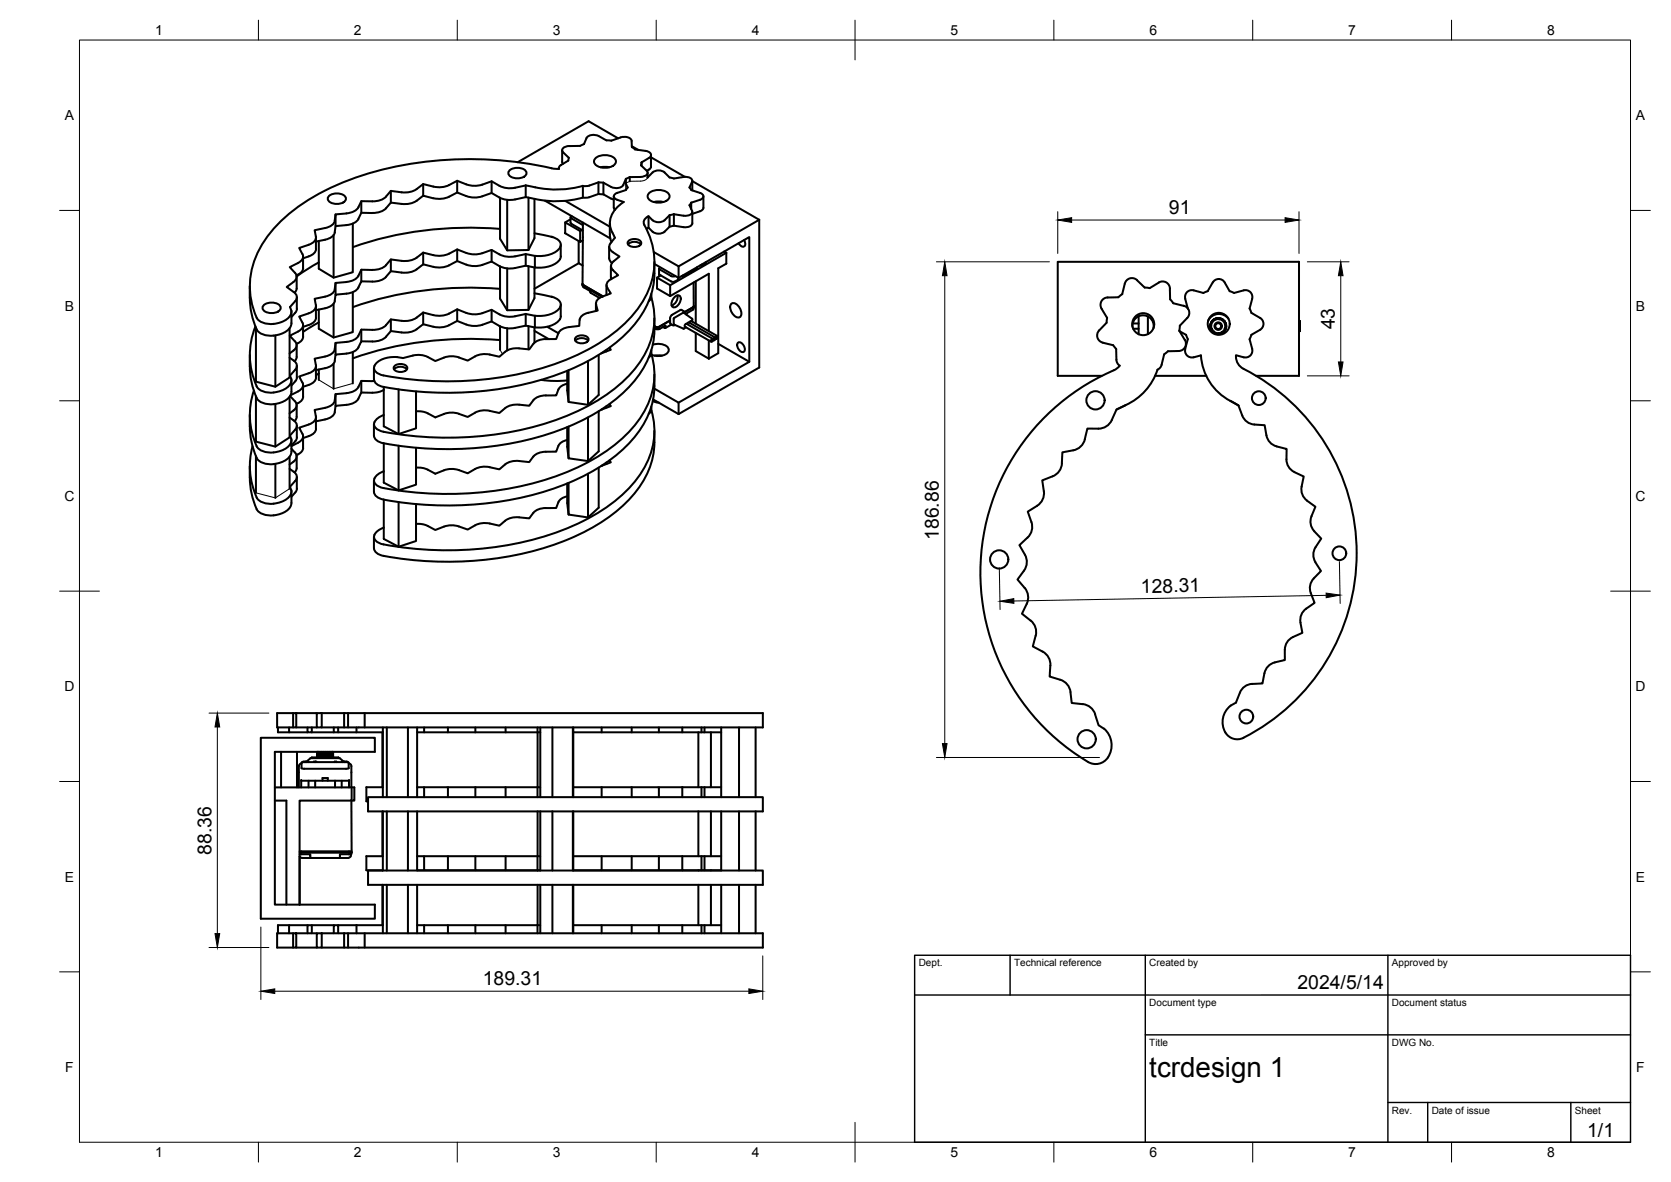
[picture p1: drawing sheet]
<svg xmlns="http://www.w3.org/2000/svg" width="420mm" height="297mm" viewBox="0 0 420 297" stroke-linecap="round" stroke-linejoin="round" font-family="sans-serif">
<defs><g id="words">
<text font-size="7" x="289" y="270.6">tcrdesign 1</text>
<g font-size="4.9">
<text x="293.9" y="53.8">91</text>
<text x="335.7" y="82.8" transform="rotate(-90 335.7 82.8)">43</text>
<text x="236.1" y="135.7" transform="rotate(-90 236.1 135.7)">186.86</text>
<text x="286.9" y="149" transform="rotate(-1 286.9 149)">128.31</text>
<text x="53.2" y="214.8" transform="rotate(-90 53.2 214.8)">88.36</text>
<text x="121.4" y="247.6">189.31</text>
<text x="326.2" y="248.5">2024/5/14</text>
<text x="399.1" y="285.7">1/1</text>
</g>
<g font-size="3.5">
<text x="39" y="8.8">1</text>
<text x="89" y="8.8">2</text>
<text x="139" y="8.8">3</text>
<text x="189" y="8.8">4</text>
<text x="239" y="8.8">5</text>
<text x="289" y="8.8">6</text>
<text x="339" y="8.8">7</text>
<text x="389" y="8.8">8</text>
<text x="16.3" y="30.2">A</text>
<text x="411.3" y="30.2">A</text>
<text x="16.3" y="78">B</text>
<text x="411.3" y="78">B</text>
<text x="16.2" y="125.9">C</text>
<text x="411.2" y="125.9">C</text>
<text x="16.2" y="173.7">D</text>
<text x="411.2" y="173.7">D</text>
<text x="16.3" y="221.6">E</text>
<text x="411.3" y="221.6">E</text>
<text x="16.4" y="269.4">F</text>
<text x="411.4" y="269.4">F</text>
<text x="39" y="290.8">1</text>
<text x="89" y="290.8">2</text>
<text x="139" y="290.8">3</text>
<text x="189" y="290.8">4</text>
<text x="239" y="290.8">5</text>
<text x="289" y="290.8">6</text>
<text x="339" y="290.8">7</text>
<text x="389" y="290.8">8</text>
</g>
<g font-size="2.5">
<text x="231" y="242.9">Dept.</text>
<text x="255" y="242.9">Technical reference</text>
<text x="289" y="242.9">Created by</text>
<text x="350" y="242.9">Approved by</text>
<text x="289" y="252.8">Document type</text>
<text x="350" y="252.8">Document status</text>
<text x="289" y="262.9">Title</text>
<text x="350" y="262.9">DWG No.</text>
<text x="350" y="279.9">Rev.</text>
<text x="360" y="279.9">Date of issue</text>
<text x="396" y="279.9">Sheet</text>
</g>
</g></defs>
<!-- layer: Visible -->
<g fill="none" stroke="#000" stroke-width=".51">
<path d="M141.4 37.8v2.9M141.6 38.3l1.4 1.4M143 39.6l-.1 .8-1.9 1.1a.81 .81 0 0 0-.4 .9h-.8a92.8 92.8 0 0 0-52 2.8 46.2 46.2 0 0 0-20.4 14 19.8 19.8 0 0 0-2.9 20.6M143.2 36.7l-1 .1a.87 .87 0 0 0-.8 .6 .87 .87 0 0 0 .2 .9M149.7 39.8a3.7 3.7 0 0 1 5.1 .4 1.67 1.67 0 0 1-1.8 1.9l-1.2 .1a2.33 2.33 0 0 1-2.4-1.6zM152.5 35.3l-2-1.1a2.52 2.52 0 0 0-3 .5l-.7 1.5-.9 .5h-2.7M152.5 35.3h1.2M155.4 34.8l-7.4-4.3-17.8 10.3M156 34.6l-2.3 .8M156 34.5a2.23 2.23 0 0 1 2.8 .9M158.8 35.4l.1 1.6M158.9 36.7l1.6 1"/>
<path d="M158.9 37l.8 .5 2.6 .4M162.3 37.9l.4 .1a.89 .89 0 0 1 .9 .7 .89 .89 0 0 1-.4 1l-1.9 1.1M163.7 39v2.9a1.41 1.41 0 0 1-1.1 1M163.7 39.5l8.5 5M79.4 59.4a2.09 2.09 0 0 1-1.8 2.1M79.4 59.7l.1 2.9a2.26 2.26 0 0 1-1.9 1.8l-1.4 .5M82.7 49.3a3.1 3.1 0 0 1 4.2 .3 1.43 1.43 0 0 1-1.6 1.6l-.6 .1a2.03 2.03 0 0 1-2.3-1.4zM83.9 59.1v10.7M84.4 53.9v2.9M88.7 56.2v12.2l-4.8 1.4-3.7-2.3v-6.9M90.1 52.1a3.7 3.7 0 0 1-3 1.5l-2.7 .3-.2 1.6a2.75 2.75 0 0 1-2.5 1.8l-2.6 .6 .3 1.5M90.1 55a3.6 3.6 0 0 1-3 1.6l-2.7 .2-.2 1.6a2.68 2.68 0 0 1-2.5 1.8l-2.3 .5"/>
<path d="M90.8 50.6v2.9M93.6 53.5h-2.8l-.7 1.5M97.1 52.3l-1.4 .9-2.1 .3M98.3 48v2.9M101 51.3l-2.7-.4-1.3 1.5M101 48.3l-2.7-.3a4.8 4.8 0 0 1-4.7 2.6h-2.8l-.7 1.5M104.8 50.4l-1.4 .7-2.4 .1M106.4 46.3v2.9M108.9 49.8l-2.5-.6-1.6 1.3M112.9 49.5l2.1-1.1a10.4 10.4 0 0 0 4 1.2h.6a10.5 10.5 0 0 0 4-1.1l2 1.1M112.9 49.4l-2.2 .6-1.7-.2M115 45.4v3"/>
<path d="M123.6 45.6v2.9M125.7 49.7v10.3l1.8 2.9 5.4-.1 1.5-3v-9.8M125.7 57.5a90 90 0 0 0-37 4.6M127.5 50.2v12.7M128.1 42.8a3.1 3.1 0 0 1 4.2 .4 1.43 1.43 0 0 1-1.6 1.6h-.6a2.03 2.03 0 0 1-2.3-1.3zM132.2 49.5a12.2 12.2 0 0 1-4.5 .7l-2.1-.6M132.2 46.6a12.2 12.2 0 0 1-4.5 .7l-.6-.1a8.4 8.4 0 0 1-3.5-1.6 10.5 10.5 0 0 1-4 1.1h-.6a10.4 10.4 0 0 1-4-1.3 8.7 8.7 0 0 1-3.7 1.6l-.6 .1a12 12 0 0 1-4.3-.8 6.5 6.5 0 0 1-3.6 2h-1.8M132.2 46.6v2.9M132.2 49.5a27.3 27.3 0 0 0 14.4 .1M132.2 46.6a27.3 27.3 0 0 0 14.4 .1M132.9 49.7v13.1M134.4 58.6l1.2 .3a12.5 12.5 0 0 1 4.9 1.5 1.62 1.62 0 0 1-.5 2.7l-1.3 .7-1.5 .4-2.7 .1"/>
<path d="M137 50.4l16.4 9.5M140.5 42.2v.2M141.4 40.7l.1 .5M142.1 55.9l3.8 2.2v2.7l-3.8-2.2zM142.1 50.5l11.2 6.5M143.4 54.6l.1 1.5 3.1 1.8M143.4 55.1l-1.3 .8M143.7 54.3l-.2 .2 .2 .4 2.9 1.7M146.4 57.8l-.5 .3M146.6 55.9l-.1 15.8 .1 .2M150.5 45.8l-2.7 .9h-1.2v2.9l1.2 .1 2.7-.9M150.5 45.8v3"/>
<path d="M150.5 45.8l1.2 .1M150.5 48.8h1.2M151 42l1.3-.1 .9 .1M151.7 45.9v2.9M151.7 48.8l1.9 1.1M151.7 45.9l1.9 1.1M153.3 56.1v2.9M153.4 58.9l.3 1.9M153.7 49.9l.6 .2M154 58.4l.6 1.3M154.3 49.3v2.9l.3 .5M154.6 59.8l-1.1 1.4a1.4 1.4 0 0 0 .6 2.1"/>
<path d="M156.7 46.5a2.47 2.47 0 0 1-3 .5M156.8 50.8a6.1 6.1 0 0 0-3.2 6.8l.4 .8M157.3 46.1l.5 1M157.4 47.8l-2.2 .7a.87 .87 0 0 0-.9 .8 .87 .87 0 0 0 .9 .9l1.6 .6M157.4 45v1M157.4 45l-.7 1.5M157.8 47.1l-.4 .6M158.3 44.5v1.1M158.4 44.5l-1 .4M161 44.5h-2.7M161.2 41.5l1.4 1.3M161.3 40.8v.9"/>
<path d="M161.3 40.8l-.1 .7M162.6 42.8a.87 .87 0 0 1 .2 1 .87 .87 0 0 1-.8 .5l-1 .2M162.8 44.6h.1M162.8 54.5l.3-.2 1 1.1M162.8 57.4l.3-.2 1 1M162.9 57.3l-.3 .2M162.9 54.5a1.56 1.56 0 0 0-.9 2 18.5 18.5 0 0 1-1.5 21 41.5 41.5 0 0 1-19 13.2 85 85 0 0 1-45.8 3.5 1.71 1.71 0 0 1-1.2-2.8 7.4 7.4 0 0 1 6.8-1.4M163.1 54.3v2.9M163.2 48.5a3.7 3.7 0 0 1 5.1 .4 1.67 1.67 0 0 1-1.8 1.9l-1.2 .1a2.33 2.33 0 0 1-2.5-1.6zM164.1 43.3l-1.3 1.3v-1.2M164.1 55.3a2.47 2.47 0 0 0 3 0M164.1 43.3a2.47 2.47 0 0 1 3 0l1.3 1.3"/>
<path d="M164.4 50.8l1.4-.2 1 .2M168.4 57a3.4 3.4 0 0 1-2.4 1.7h-.9l-1-.5M168.4 54.1l-1.3 1.3M168.4 54.1v2.9M168.4 44.6l1.1 .3M169.5 53.8l-1.1 .3M169.5 56.7l-1.1 .3M171.9 54.2l-2.5-.4v2.9l2.5 .4M171.9 44.5l-2.5 .4M171.9 44.5l1.3 .1a.95 .95 0 0 1 .8 1.1l-.6 1.4M173.4 47.1l.4 .6M173.8 47.8l2.2 .7a.87 .87 0 0 1 .9 .8 .87 .87 0 0 1-.9 .9l-2.2 .7"/>
<path d="M173.8 50.9v1.6M173.8 50.9l-.4 .7 .6 1.4a1.07 1.07 0 0 1-1.2 1.2h-.9M174.1 53.2v2.9a1.74 1.74 0 0 1-2.2 1M174.1 45.5l16.8 9.7M174.1 45.5v2.3M176 53.1l-1.9 .6M176.9 49.3v2.9a1.07 1.07 0 0 1-.9 .9M190.9 55.2v37.2l-20.3 11.7M190.9 55.2l-20.3 11.7M62.8 72v2.9a19.4 19.4 0 0 0 1.7 7.9M66.3 76.7a3.1 3.1 0 0 1 4.2 .3 1.43 1.43 0 0 1-1.6 1.6l-.6 .1a2.03 2.03 0 0 1-2.3-1.3zM73.3 78.3v2.9a3.4 3.4 0 0 1-2.7 2.7 5.7 5.7 0 0 1-5.8-.7l-.3-.4"/>
<path d="M73.8 73.4a1.45 1.45 0 0 1 .4 2.3l-1.3 1.4a2.34 2.34 0 0 1-1.4 3.5 6.1 6.1 0 0 1-6.7-.3l-.3-.5M74.6 69.5v3.3l-.5 .8M74.6 74.7v2.9M74.7 77.6l-.3 .8-1.1 1.3M76.2 64.5v2.9M76.2 67.4a2.32 2.32 0 0 1-1.7 1.8M77.6 78.7l-2.4 .9 .9 1.5a1.67 1.67 0 0 1-1.1 2.2l-2.1 1.1 1.2 1.4M77.6 61.5l-2.4 .8 .9 1.5a1.67 1.67 0 0 1-1.1 2.3l-2.1 1 1.3 1.4a1.46 1.46 0 0 1-.4 2.4l-1.7 1.2 1.7 1.3M79.4 76.7a2.09 2.09 0 0 1-1.8 2M79.4 76.9l.1 2.9a2.26 2.26 0 0 1-1.9 1.9l-1.4 .5M80.2 65.9l-5.6 3.6M81.7 77.5l-2.3 .4"/>
<path d="M83.9 76.3v8.5M84.4 71.1v2.9M88.7 73.4v10.1l-4.8 1.3-3.7-2.2v-4.8M90.1 72.2a3.6 3.6 0 0 1-3 1.6l-2.7 .2-.2 1.6a2.68 2.68 0 0 1-2.5 1.9M90.1 69.3a3.7 3.7 0 0 1-3 1.6l-2.7 .2-.2 1.6a2.8 2.8 0 0 1-2.5 1.9l-2.6 .5 .3 1.6M90.8 67.8v2.9M98.3 65.2v2.9M101 68.5l-2.7-.4a4.8 4.8 0 0 1-4.7 2.7l-2.8-.1-.7 1.5M101 65.6l-2.7-.4a4.9 4.9 0 0 1-4.7 2.6h-2.8l-.7 1.5M106.4 63.5v2.9M106.4 78.5v3M115 62.7v2.9"/>
<path d="M115 77.7v3M123.6 62.8v2.9M123.6 77.9v2.9M125.7 67v8l1.8 3 5.4-.1 1.5-3v-7.7M125.7 72.6a90 90 0 0 0-37 4.6M127.5 67.5v10.5M129.5 67.3l-2.4 .1a8.4 8.4 0 0 1-3.5-1.7 10.5 10.5 0 0 1-4 1.2h-.6a10.4 10.4 0 0 1-4-1.3 8.7 8.7 0 0 1-3.7 1.6h-.6a12 12 0 0 1-4.3-.8 6.5 6.5 0 0 1-3.6 2.1h-1.8M129.5 79.5h-2.4a8.4 8.4 0 0 1-3.5-1.6 10.5 10.5 0 0 1-4 1.1h-.6a10.4 10.4 0 0 1-4-1.3 8.7 8.7 0 0 1-3.7 1.6l-.6 .1a11.6 11.6 0 0 1-4.3-.9 6.4 6.4 0 0 1-3.6 2.1h-1.8M132.2 63.8v3M132.2 78.9v2.9M132.9 66.9v11M134.4 73.7l1.2 .2a12.9 12.9 0 0 1 4.9 1.6 1.62 1.62 0 0 1-.5 2.7l-1.3 .6-1.5 .5h-2.7"/>
<path d="M134.5 64.3v2.9l-2.3-.4-2.7 .6M134.5 64.3l-2.3-.5a12.6 12.6 0 0 1-4.5 .7h-.6a8.6 8.6 0 0 1-3.5-1.7 10.8 10.8 0 0 1-4 1.1h-.6a10.7 10.7 0 0 1-4-1.2 8.9 8.9 0 0 1-3.7 1.5l-.6 .1a12 12 0 0 1-4.3-.8 6.5 6.5 0 0 1-3.6 2h-1.8M134.5 79.4l-2.3-.5-2.7 .6M134.5 79.4v2.9M141 61.5v2.9a3.4 3.4 0 0 1-3 2.6l-1.7 .2h-1.8M141 76.6v2.9M141 79.5a3.4 3.4 0 0 1-3 2.5l-1.7 .3h-1.8M145.5 60.6v5.6l1 .5M145.5 66.2l-11.1 6.4M146.5 71.4h.1M146.5 71.3l.2 .3M146.5 71.8l.1 .3"/>
<path d="M146.6 60.4l-.7 .4M146.6 72.1l1.7 1 .3 .5 2.1 1.3M146.6 71.9h.1M146.7 71.6l4.9 2.9M146.7 71.9l4.6 2.7M147.9 78.6l-.6 .2a2.18 2.18 0 0 0-1.5 1.6M149.8 76.2v2M149.9 76.5l.4 1.5-2.4 .6M152.5 71.6v2.6M152.7 72.3l.9 1.4a6.1 6.1 0 0 0-3.4 1.7l-.3 1.1M153.2 62v2.9M153.2 64.9l.2 .6 .5 .6"/>
<path d="M153.6 66.9l.1 3.2M154 63.3l1.8 1.2a3.4 3.4 0 0 0-2.2 2.3l.5 1.1M154.1 67.9l1.3 1.3a4.5 4.5 0 0 0-2.8 2l-.1 .7 .2 .4M157.9 61.4a2.33 2.33 0 0 1 3.2 0M158 60.6a2.23 2.23 0 0 1 3.2 .3 1.49 1.49 0 0 1-1.9 1.2 1.32 1.32 0 0 1-1.5-1.2zM163.8 74.8a19.4 19.4 0 0 1-5 18.9 48.8 48.8 0 0 1-22.3 12.9 86.1 86.1 0 0 1-40.8 1.7 1.71 1.71 0 0 1-1.3-2.6l1.1-.9 1-.5M163.8 73.8v1.3l-.7 .6M164.4 63.3l6.2 3.6M164.5 80a21.9 21.9 0 0 1-7.5 18.4 55.5 55.5 0 0 1-26.3 12.6 87.3 87.3 0 0 1-34.9 .2 2.23 2.23 0 0 1-1.8-1.7v-2.9M164.5 65.8a21.9 21.9 0 0 1-7.5 18.5 55.5 55.5 0 0 1-26.3 12.5 87.3 87.3 0 0 1-34.9 .3 2.23 2.23 0 0 1-1.8-1.8v-2.8M164.5 66.3l6.1 3.5M165.9 69.1l3.1 1.7a1.7 1.7 0 0 0 1.5-.5v-.5"/>
<path d="M165.9 69l-.2 .1v-1.7l3.1 2 1-.1M166.2 69.2l-1 .6M168.5 80v1.3l.7 .5 .5-.1M168.5 74.4v-2.7l-3.3-1.9v2.7l3.3 1.9 9.7-5.6v14.4M169.6 74.7a.86 .86 0 0 1 1.5 0 2.15 2.15 0 0 1-1.8 2.5 1.44 1.44 0 0 1 0-2.2zM170.3 74.2a2.36 2.36 0 0 1-1.4 2.6M170.6 69.8l17.8-10.2v31.3l-17.8 10.3M170.6 66.9v2.9M171 77.9l-2 1.2-.5 .8M171.4 77.9l.6 .4 .1 .4M171.4 77.9h-.3M171.4 69.4h.1"/>
<path d="M171.7 69.2v.4M174.2 77.2l-2.1 1.3M174.4 71v5.9M174.4 77.2l-.1 .6-1.7 .9v.4M174.4 76.9l-.1 .5M174.5 76.9l-.2 .3M174.5 77h.1M174.9 70.7v10.7M175.3 67.1v.4l-3.6 2.1-.3-.2M176.4 66.5v.4M177.5 65.9l-.1 .3-1 .7-.3-.3M182.1 63.2l.5 .3"/>
<path d="M182.6 63.5v2.8l-2 1.1v21.4l-2.4 1.3M182.6 63.5l-14.1 8.2M183.9 76.4a1.63 1.63 0 0 1 2.1 1 1.63 1.63 0 0 1-.2 2.4 2.49 2.49 0 0 1-1.9-3.4zM187.1 60.3l.3 .7a.7 .7 0 0 1-.3 .9 .7 .7 0 0 1-1-.2l-.4-.6M278.4 79.8l-.2 1.3-1.8 1.9a1.84 1.84 0 0 0 .9 3.1l2.6 .6M281.2 74.7h-2.7a1.85 1.85 0 0 0-1.5 2.9l1.4 2.3M282.8 71.3l-.6 2.6-1 .8M282.8 71.3a1.85 1.85 0 0 1 3.1-.9l1.9 1.9M286.3 79.5v4.5M288.6 79.5v4.5M291.4 71l-2.3 1.4-1.3-.1M291.4 71a1.85 1.85 0 0 1 2.8 1.5"/>
<path d="M294.2 72.5v2.7M294.2 75.2l.8 1 2.6 .7M297.6 76.8a1.84 1.84 0 0 1 .9 3.1l-1.8 1.9-.2 1.3 1.4 2.3M302.6 73.6l-2.5-.6a1.74 1.74 0 0 0-2.1 2.1l.7 2.4M302.6 73.6l1.1-.4 1.2-2.2a1.74 1.74 0 0 1 3 0l1.3 2.2 1.1 .4 2.4-.6a1.72 1.72 0 0 1 2.1 2.1l-.6 2.4M306 80l-.1 .3-.2-.2M306.1 80l-.4 .1M306.2 80l.1 .2 .3-.2M306.2 80h-.1M306.2 80h.4M306.6 80l.4 .1M306.7 80l.1 .3 .2-.2"/>
<path d="M314.2 77.5l.5 1.1M314.6 78.6l2.2 1.3a1.73 1.73 0 0 1 0 3M62.8 89.2v2.9M62.8 92.1a19.4 19.4 0 0 0 1.7 7.9M63.8 98.2a18.9 18.9 0 0 0 .7 13.9M64.2 82a19 19 0 0 0 .3 15.1M64.3 99.6v11.4l4.9 1.2 3.6-2.3v-10.2M64.3 82.4v13.5l4.9 1.3 3.6-2.3v-12.4M69.2 84.3v12.9M72.8 89.9l1 .7M72.9 94.4a2.34 2.34 0 0 1-1.4 3.5 6.1 6.1 0 0 1-6.7-.4l-.3-.4M72.9 99.5l1.3 1.3a1.45 1.45 0 0 1-.4 2.3l-1 .8"/>
<path d="M73.3 95.5v2.9a3.4 3.4 0 0 1-2.7 2.8 5.7 5.7 0 0 1-5.8-.8l-.3-.4M73.8 90.6a1.45 1.45 0 0 1 .4 2.3l-1.3 1.5M74.2 85.8a1.45 1.45 0 0 1-.4 2.3l-1 .7M74.6 86.8v3.2l-.5 .8M74.6 91.9v3M74.7 94.8l-.3 .8-1.1 1.3M76.1 96.1a1.65 1.65 0 0 1-1.1 2.3l-1.9 .9M76.2 81.7v2.9M76.2 96.8v2.9M76.2 84.6a2.32 2.32 0 0 1-1.7 1.9M76.2 99.7a1.87 1.87 0 0 1-1.2 1.6M79.4 91.7a2.08 2.08 0 0 1-1.8 2.1l-2.4 .8 .8 1.5"/>
<path d="M79.4 92v2.9M79.5 94.9a2.26 2.26 0 0 1-1.9 1.8l-1.4 .5M80.2 92.9v2.6M80.2 81l-4 2.4M80.2 93.9l-.7 .4M83.9 91.4v6.3M84.4 86.2v2.9M84.4 99v3M87.1 88.9l-2.7 .2-.2 1.6a2.68 2.68 0 0 1-2.5 1.8l-2.3 .5M88.7 88.5v7.9M90.1 87.3a3.6 3.6 0 0 1-3 1.5M90.1 97.2a3.7 3.7 0 0 1-3 1.6l-2.7 .2-.2 1.6a2.76 2.76 0 0 1-2.5 1.9"/>
<path d="M90.1 84.4a3.6 3.6 0 0 1-3 1.5l-2.7 .3-.2 1.5a2.8 2.8 0 0 1-2.5 1.9l-2.6 .5 .3 1.6M90.8 82.8v3M90.8 95.7v2.9M93.6 95.8l-2.8-.1-.7 1.6M94.1 95.8h-.5M96.5 97.3v9.8l3.7 2 4.4-1.5v-9.2M96.5 98l-1.8 .6h-3.9l-.7 1.6M98.3 80.3v2.9M99.1 92.8a2.33 2.33 0 0 1 3.2 0M99.2 92a2.23 2.23 0 0 1 3.2 .3 1.49 1.49 0 0 1-2 1.2 1.32 1.32 0 0 1-1.4-1.2zM100.2 97.9v11.2M101 83.6l-2.7-.4a4.8 4.8 0 0 1-4.7 2.6h-2.8l-.7 1.5"/>
<path d="M101 80.6l-2.7-.3a4.8 4.8 0 0 1-4.7 2.6l-2.8-.1-.7 1.6M115.4 89.8l-1.9-.3a8.9 8.9 0 0 0-4 1.2 6.7 6.7 0 0 0-5-1.5l-3.2 .8M117.2 81.6l-2.2-.9a8.7 8.7 0 0 1-3.7 1.5l-.6 .1a12 12 0 0 1-4.3-.8 6.5 6.5 0 0 1-3.6 2h-1.8M117.3 81.5l1.7 .4 2.3-.3M121.3 81.6l2.3-.8a8.4 8.4 0 0 0 3.5 1.6l.6 .1a12.6 12.6 0 0 0 4.5-.7l2.3 .5M125.7 82v5.9M125.7 85.5a90 90 0 0 0-37 4.6M127.5 82.5v5.6M132.9 82v5.8M134.1 86.4l-1 1.4a10.6 10.6 0 0 0-4.5-.1 5.8 5.8 0 0 0-3 1.9 9.2 9.2 0 0 0-5-.5l-3 1.5-2.2-.8M134.4 83.1l3.6 2.1M134.4 82.3v3.8"/>
<path d="M136.1 95.5a25.3 25.3 0 0 0 6.6 .1M137.3 85.2l-1.9 .3-1.3 .9M137.6 82.1l2.8 1.6-.6 1.5h-2.6M140.4 97.9l-.6 1.5a10 10 0 0 0-4.4 .3l-1.3 .9M142.6 93.2v4.9l.4 2.9M142.6 96.4l-1.4 .6-.8 .9M144.7 85.6a2.33 2.33 0 0 1 3.2 0M144.7 84.8a2.23 2.23 0 0 1 3.3 .3 1.49 1.49 0 0 1-2 1.2 1.32 1.32 0 0 1-1.4-1.2zM145.7 80.4l-.1 1.5a9.2 9.2 0 0 0-4.2 .8l-1 1M147.8 90.7v11M150.5 89.2v10.1l-2.7 2.4-4.8-.7v-7.9M152.5 87.9v.4"/>
<path d="M153.3 87.4l.3 .5-2.4 .9M163.8 89a19.4 19.4 0 0 1-5 18.9 48.8 48.8 0 0 1-22.3 12.9 86.4 86.4 0 0 1-40.8 1.7 1.72 1.72 0 0 1-1.3-2.6l1.1-1 1-.5M163.8 88v1.2l-.7 .6M164.1 86.6a3.3 3.3 0 0 1 4 1.1 1.72 1.72 0 0 1-1.8 1.7l-1.3 .1-1.2-.4M164.5 97.7l6.1 3.5v2.9M164.5 94.1a21.9 21.9 0 0 1-7.5 18.5 55.5 55.5 0 0 1-26.3 12.5 86.8 86.8 0 0 1-34.9 .3 2.23 2.23 0 0 1-1.8-1.8v-2.8M164.5 82.2l.6 .3 .7-.2M164.6 89.4h1.8M166.7 82.2l.4 .2 .3-.1M167.4 82.3v-.5l-1.8 .9h-.5l-.6-.2M168.5 80.5l-2.9 1.7-1.1-.2M168.8 81.6l-1.5 .8"/>
<path d="M169.4 81.4l.1 .1M169.4 81.5l2.4 1.1 .7-.3M172.6 81.4l.6-.4 6.6 3.8M172.6 81.4l-.4 .3v.4l6.6 3.8M172.6 81.4l6.6 3.8M173.3 81.1h.1M173.5 80.8l.3-.1 6.6 3.8M173.5 80.9l-.1 .1M174.1 80.2v.6M174.1 80.2l-2.2-1.6-2.5 1.4v1.4M174.9 83.7v4.5l3.3 1.9M178.2 85.5v4.6"/>
<path d="M178.9 85.3l.3-.2 .1 .2-.4 .6-.2-.2zM179.3 85.5h.1M179.5 85l.3-.2 .1 .2-.4 .5-.2-.2zM179.9 85.1l.1 .1M180.1 84.6l.3-.1 .1 .2-.4 .5-.2-.2zM180.6 86.4l7.8 4.5M185.6 86.1a1.57 1.57 0 0 1 1.4 2.3 1.57 1.57 0 0 1-1.4-2.3zM277 94.5h-11v-28.7h60.6v28.7h-10.8M279.9 86.7l.8 1M280.6 87.7l.2 3.1 .2 .6 .5 .5-.8 .8a55.3 55.3 0 0 0-34.1 47.5 55.3 55.3 0 0 0 27.7 51.6 3.7 3.7 0 0 0 4.3-1.4M284.7 82.1a2.67 2.67 0 0 1 2.9-2.9 2.67 2.67 0 0 1 2.4 3.3M284.8 81.3h1.5"/>
<path d="M284.9 82.6h1.4M290.4 94.5h12.9M292.1 91.6a1.82 1.82 0 0 1-1.1 1.3 14.9 14.9 0 0 1-8 8.9l-2.3 1.1a7.4 7.4 0 0 1-2.3 4.1 3.7 3.7 0 0 1-2.2 .7M292.7 89.1l-.6 2.6M296.6 83.2l1.6 .9 .5 1.1-.7 2.5a1.74 1.74 0 0 0 2.1 2.1M297.9 85.4a1.85 1.85 0 0 1-1.5 2.8h-2.7l-1 .8M300.1 89.8l1.9-.5a13.9 13.9 0 0 0 7.3 11.4M304.3 82v.1M304.3 82.1l.3 .1-.2 .3M304.3 82.1l.1 .4M304.3 81.6l.3 .2-.3 .2M304.4 81.5l-.1 .5"/>
<path d="M304.4 82.5v.1M304.4 82.6l.2 .3M304.4 82.6l.3 .1-.1 .2M304.5 81.1l-.1 .4M304.5 81.1l.2 .3-.3 .1M304.6 81l-.1 .1M304.6 82.9v.1M304.6 83l.3 .3M304.6 83h.3v.3M304.8 80.7l.1 .3h-.4M304.8 80.7l-.2 .3M304.9 80.6l-.1 .1"/>
<path d="M304.9 83.3v.1M304.9 83.4l.3-.1v.4M304.9 83.4l.3 .2M305.1 80.3l-.2 .3M305.1 80.4l.1 .3-.4-.1M305.2 80.3h-.1M305.2 83.6l.2 .1M305.4 83.7l.2-.1 .1 .3M305.4 83.7l.3 .2M305.6 80.1l-.1 .3-.3-.1M305.6 80.1l-.4 .2M305.7 80.1h-.1"/>
<path d="M305.7 83.9h.1M305.8 83.9l.3-.2 .1 .3M305.8 83.9l.4 .1M306.2 84h.1M306.7 83.9l-.2-.2-.2 .3M306.7 83.9l-.4 .1M306.8 83.9h-.1M307 80.1h.2M307.1 80.1l.1 .4 .3-.2M307.2 80.1l.3 .2M307.2 83.8l-.3-.2-.1 .3M307.3 83.7l-.5 .2"/>
<path d="M307.5 80.3l.1 .1M307.6 80.4l-.1 .3h.3M307.6 80.4l.2 .3M307.6 83.5l-.3 .2M307.6 83.5l-.3-.1v.3M307.7 83.4l-.1 .1M307.8 80.7l.1 .1M307.9 80.8l.2 .3M307.9 80.8l-.1 .3h.3M307.9 83.1h-.3l.1 .3M307.9 83.1l-.2 .3M308 83l-.1 .1"/>
<path d="M308.1 81.1l.1 .1M308.2 81.2l-.2 .3 .3 .1M308.2 82.7h-.4l.2 .3M308.2 81.2l.1 .4M308.3 81.6v.1M308.3 82.2l-.3 .1 .2 .3M308.3 81.7l-.3 .2 .3 .2M308.3 81.7v.4M308.3 82.1l-.3 .9M308.9 80.1a3 3 0 0 0-5.1 .5M312.7 92.7a52 52 0 0 1 28.4 46.3 52 52 0 0 1-28.4 46.4M312.7 89.8l-1.9-.5a3.5 3.5 0 0 0 1.9 3.4"/>
<path d="M314.7 84.1l-.5 1.1 .6 2.5a1.73 1.73 0 0 1-2.1 2.1M316.8 82.9l-2.2 1.2M326.6 81.5h.3v.9v-.9zM326.6 82.4h.3M326.6 83.2h.3M326.6 80.7h.3M326.9 80.7v.8zM326.9 82.4v.8zM62.8 104.3v2.9a19.4 19.4 0 0 0 1.7 7.9M62.8 117.1v3a19.4 19.4 0 0 0 1.7 7.9M63.5 112.1a18.9 18.9 0 0 0 1 12.9M64.3 114.7v9.2"/>
<path d="M64.5 115.1a4.1 4.1 0 0 0 4.3 1.5M69.2 101.5v10.7M69.2 116.6v8.5M72.8 104.9l1 .7M72.8 114.8v8M72.8 117.8l1 .7M73.3 113.5a3.4 3.4 0 0 1-2.7 2.7l-1.8 .4M73.3 112.8a2.41 2.41 0 0 1 1.3 2.1 2.97 2.97 0 0 1-1.8 1.8M73.3 110.6v2.9M73.8 105.6a1.45 1.45 0 0 1 .4 2.4l-1.3 1.4a2.34 2.34 0 0 1-1.4 3.5 6.1 6.1 0 0 1-6.7-.3l-.3-.5M73.8 118.5a1.45 1.45 0 0 1 .4 2.3l-1.3 1.5a2.34 2.34 0 0 1-1.4 3.5l-2.7 .8M74.6 104.8l-.5 1"/>
<path d="M74.6 101.8v3M74.6 114.7v3M74.6 117.6l-.5 1.1M74.6 107v2.9M74.6 119.9v2.9M74.7 109.9l-.3 .8-1.1 1.3M75 101.3l-.5 .2M76.2 109.7v2.9M76.2 112.6a2.32 2.32 0 0 1-1.7 1.8M77.6 109.6l-1.4 .5M79.4 104.6a2.11 2.11 0 0 1-1.8 2.1l-2.4 .8 .9 1.5a1.65 1.65 0 0 1-1.1 2.2l-1.7 .9M79.4 104.8l.1 3a2.26 2.26 0 0 1-1.9 1.8"/>
<path d="M81.7 102.5l-2.6 .5 .3 1.6M84.2 103.6a2.76 2.76 0 0 1-2.5 1.8l-2.3 .5M90.1 100.2a3.6 3.6 0 0 1-3 1.5l-2.7 .3-.2 1.6M96.5 111.4v9.9l3.7 1.9 4.4-1.4v-9.3M100.2 112v11.2M104.6 117.5l1.6 .1a8.3 8.3 0 0 1 3.3 1.4 8.4 8.4 0 0 1 4.6-1.1l1.3 .2M104.6 103.4h1.6a8.3 8.3 0 0 1 3.3 1.5 8.4 8.4 0 0 1 4.6-1.2l1.3 .3M123.1 103.2h-1.9a7.4 7.4 0 0 0-3.6 1.6l-2.2-.8M127 102.6l-1.4 1.2-2.5-.5M134.1 114.7l-1 1.4a10.3 10.3 0 0 0-4.5-.1 5.8 5.8 0 0 0-3 1.9 9.2 9.2 0 0 0-5-.5l-3 1.5-2.2-.8M134.1 100.6l-1 1.4a10.6 10.6 0 0 0-4.5-.2l-1.6 .7M140.4 112l-.6 1.5a10.3 10.3 0 0 0-4.4 .4l-1.3 .8"/>
<path d="M142.6 107.3v5l.4 2.9M142.6 110.6l-1.4 .5-.8 .9M147.8 104.9v11M147.8 119v11M150.5 103.4v10l-2.7 2.5-4.8-.7v-8M150.5 117.5v10.1l-2.7 2.4-4.8-.7v-7.9M151.4 102.9l-.2 .1M151.4 117l-.2 .1M152.5 102.1v.4M152.5 116.2v.4M153.3 101.5l.3 .6-2.2 .8M153.3 115.7l.3 .5-2.2 .8"/>
<path d="M163.8 103.1a19.4 19.4 0 0 1-5 18.9 48.8 48.8 0 0 1-22.3 12.9 86.4 86.4 0 0 1-40.8 1.7 1.72 1.72 0 0 1-1.3-2.6l1.1-.9 1-.5M163.8 102.2v1.2l-.7 .6M164.2 100.7l.6 .4 .9 .1M164.2 100.4l6.4 3.7M164.5 108.3a21.9 21.9 0 0 1-7.5 18.4 55.5 55.5 0 0 1-26.3 12.6 87.3 87.3 0 0 1-34.9 .2 2.23 2.23 0 0 1-1.8-1.7v-2.9M267 116.4a3.7 3.7 0 0 1-2.4 3.3l-2.5 1a7.2 7.2 0 0 1 .2 4.5 3.7 3.7 0 0 1-1.5 1.9M276.2 107.7h-2.8a7.2 7.2 0 0 1-1.5 4.3 3.7 3.7 0 0 1-2 1.2l-2.8 .5-.1 2.7M282.9 101.9l-2.2 1M309.3 100.7l2.1 1.2M309.4 100.8l2 1.1M311.4 101.9l1 2.5M312.4 104.4l.5 1 .9 .8a7 7 0 0 0 4.2 .7l.4 2.5"/>
<path d="M318.4 109.4l.7 1.5 .8 .8 1.1 .5M321 112.2l2.5 .6a6.9 6.9 0 0 0 .4 4.3l.6 .9 1 .6M325.5 118.6l2.3 1.1-.5 2.6M64.5 125a4.1 4.1 0 0 0 4.3 1.6M73.3 123.5v2.9a3.4 3.4 0 0 1-2.7 2.7 5.7 5.7 0 0 1-5.8-.7l-.3-.5M74.7 122.8l-.3 .7-1.1 1.3M96.5 125.6v9.8l3.7 2 4.4-1.4v-9.3M100.2 126.2v11.2M104.6 131.7h1.6a8.3 8.3 0 0 1 3.3 1.5 8.5 8.5 0 0 1 4.6-1.2l1.3 .3M134.1 128.9l-1 1.4a10.6 10.6 0 0 0-4.5-.2 5.8 5.8 0 0 0-3 2 9.2 9.2 0 0 0-5-.5l-3 1.5-2.2-.8M140.4 126.2l-.6 1.5a10 10 0 0 0-4.4 .3l-1.3 .9M142.6 121.5v4.9l.4 2.9"/>
<path d="M142.6 124.7l-1.4 .6-.8 .9M260.8 127.1l-2.4 1.5a7.2 7.2 0 0 1 1.1 4.4 3.6 3.6 0 0 1-1.1 2.1l-2.1 1.9a7.2 7.2 0 0 1 1.9 4.1 3.7 3.7 0 0 1-.7 2.3l-1.7 2.2a7.3 7.3 0 0 1 2.6 3.8 3.7 3.7 0 0 1-.2 2.3l-1.2 2.5a7.2 7.2 0 0 1 3.2 3.2 3.7 3.7 0 0 1 .2 2.4M327.3 122.3l.1 1.7 .4 1 .8 .8M328.6 125.8l2.2 1.5a7 7 0 0 0-1.3 4.1l.3 1.1 .6 1M330.4 133.5l1.8 1.8a6.9 6.9 0 0 0-2 3.8l.1 1.1 .5 1.1M260.4 159.8l-.7 2.6a7.3 7.3 0 0 1 3.8 2.5 3.7 3.7 0 0 1 .6 2.3M328.4 153l-.8 .8-.5 1a7.1 7.1 0 0 0 .4 4.2 6.9 6.9 0 0 0-3.7 2.1l-.3 .5a6.9 6.9 0 0 0-.4 4.3 6.9 6.9 0 0 0-4.1 1.4l-.3 .4a7 7 0 0 0-1.3 4.1l-2.6 .1M330.3 145.4l-.6 .9-.3 1.1a7.1 7.1 0 0 0 1.1 4.1l-2.1 1.5M330.7 141.3l1.4 2.2-1.8 1.9M73.7 179.2h.8v3.6h-.8zM73.7 179.2h-4v3.6h4M74.5 179.2h5.2"/>
<path d="M79.7 179.2h1.2v3.6h-1.2zM80.9 179.2h5.6M86.5 179.2h105.3v3.6h-110.9M86.5 179.2v3.6M87.5 179.2v3.6M91.7 179.2v3.6M264.1 167.2l-.2 2.8a7.2 7.2 0 0 1 4.2 1.8 3.7 3.7 0 0 1 1.1 2.1M269.2 173.9l.3 2.8a7.2 7.2 0 0 1 4.5 .9 3.7 3.7 0 0 1 1.4 1.9M275.3 179.5l.9 2.8a5.5 5.5 0 0 1 2.4 8.1M309.4 177.3a5 5 0 0 0 .1 8.1 3.5 3.5 0 0 0 3.2 0M314.8 171.9l-1.1 .2-.9 .6a7.1 7.1 0 0 0-2 3.9l-1.4 .7M65.6 185.4h28.7v3.5h-25.2v38.4h25.2v3.6h-28.7z"/>
<path d="M69.1 197.9h20v3.3h-.7M69.9 182.8v1.2h7.4M70.7 188.9v9M72.7 182.8v1.2M74.5 182.8h5.2M74.7 188.9v9M75.1 192.5v5.4M75.7 196v.2M75.7 196.2h12.1M75.7 196.2v1.7M75.8 191.9a.67 .67 0 0 0-.6 .6M75.9 191.6l11.6-.1 .2 .2v1.3l-.7 .2h-10.9l-.3-.2z"/>
<path d="M76.2 191.5v-.1l.6 .1M77 191.5l.5-.1v.1M77.1 191.4l1-.9h7.3l1 .9M77.3 182.8v1.2h1.1v-1.2M77.6 196.2v1.7M78.4 184h5.5M78.4 190.5v-.2h6.7v.2M78.9 191.5v-.1l.5 .1M79.2 196.2v1.7M79.8 188.9v1.4M79.9 188.9v1.3h.2v-1.3M80.1 188.9v1.3h.3v-1.3"/>
<path d="M80.5 188.9v1.3h.3v-1.3M80.9 188.9v1.3h.4v-1.3M81.1 196.2v-.7h1.3v.7M81.4 188.9v1.3h.3v-1.3M81.9 188.9v1.3h.4v-1.3M82.4 188.9v1.3h.3v-1.3M82.8 188.9v1.3h.3v-1.3M83.2 188.9v1.3h.2v-1.3M83.5 188.9v1.3h.2v-1.3v1.3v-1.3l.1 1.4M83.9 182.8v1.2h1.1v-1.2M84.1 191.5v-.1l.5 .1M84.2 196.2v1.7"/>
<path d="M85 184h11.3M85.9 196.2v1.7M86.5 191.5l-.5-.1v.1M86.7 191.5v-.1l.5 .1M87.7 191.9a.67 .67 0 0 1 .6 .6v5.4M87.8 196.2v1.7M87.8 196v.2M88.4 197.9v3.3h-13.1v26.1v-12.1M89.6 182.8v1.2M96.2 184v13.8M96.3 197.8h-4.2v3.6h.4M96.3 182.8v17.5"/>
<path d="M97.3 182.8v17.5M102.6 182.8v17.5M104.9 197.8h30.9M104.9 184h30.9M104.9 182.8v17.5M106.6 182.8v1.2M106.6 197.8v2.5M112.6 182.8v1.2M112.6 197.8v2.5M119.5 182.8v1.2M119.5 197.8v2.5M127.1 182.8v1.2"/>
<path d="M127.1 197.8v2.5M135.1 182.8v17.5M135.8 182.8v17.5M138.9 182.8v17.5M144 182.8v17.5M144.1 197.8h27.5M144.1 184h37.2M144.1 182.8v17.5M151.3 182.8v1.2M151.3 197.8v2.5M158.8 182.8v1.2M158.8 197.8v2.5"/>
<path d="M165.7 182.8v1.2M165.7 197.8v2.5M171.6 197.8h9.7M171.6 182.8v1.2M171.6 197.8v2.5M175.6 184v13.8M176.4 182.8v1.2M176.4 197.8v2.5M177.1 182.8v1.2M177.1 197.8v2.5M178.8 184v13.8M181.3 182.8v17.5"/>
<path d="M185.8 182.8v17.5M190 182.8v17.5M69.1 201.2h2.9v26.1M75.3 213.9h13.1v.4M75.3 214.7h2.7v.9M75.7 214.3h.1M87.8 214.3h-12.5M87.8 214.3h.1M88.3 214.7a.87 .87 0 0 1-.8 .9h-11.6l-.6-.4M88.3 201.2l.1 12.7M88.4 214.3l-.1 .4h-2.8v.9M88.4 214.3h-.6"/>
<path d="M92.5 200.3h99.3v3.6h-99.3zM92.5 218.8h99.3v3.6h-99.3zM96.2 203.9v11.3M96.2 218.7v.1M96.3 215.2h-4.2v3.5h4.2M96.3 203.9v14.9M97.3 203.9v14.9M102.6 203.9v14.9M104.9 215.2h30.9M104.9 218.7h30.9M104.9 203.9v14.9M106.6 215.2v3.5"/>
<path d="M112.6 215.2v3.5M119.5 215.2v3.5M127.1 215.2v3.5M135.2 203.9v14.9M135.8 203.9v14.9M138.9 203.9v14.9M144 203.9v14.9M144.1 215.2h27.5M144.1 218.7h37.2M144.1 203.9v14.9M151.3 215.2v3.5M158.8 215.2v3.5"/>
<path d="M165.7 215.2v3.5M171.6 215.2h9.7M171.6 215.2v3.5M175.6 203.9v11.3M175.6 218.7v.1M176.4 215.2v3.5M177.1 215.2v3.5M178.8 203.9v11.3M178.8 218.7v.1M181.3 203.9v14.9M185.8 203.9v14.9M190 203.9v14.9"/>
<path d="M72.7 232.5v2M73.7 234.5h.8v3.6h-.8zM73.7 234.5h-4v3.6h4M74.5 238.1h5.2M74.5 234.5h5.2M77.3 234.5v-2h1.1v2M77.3 232.5h-7.4v2M78.4 232.5h5.5M79.7 234.5h1.2v3.6h-1.2zM80.9 234.5h5.6M83.9 234.5v-2h1.1v2M85 232.5h4.6"/>
<path d="M86.5 234.5h105.3v3.6h-110.9M86.5 234.5v3.6M87.5 234.5v3.6M89.6 232.5h6.7M89.6 232.5v2M91.7 234.5v3.6M96.2 222.4v10.1M96.3 222.4v12.1M97.3 222.4v12.1M102.6 222.4v12.1M104.9 232.5h30.9M104.9 222.4v12.1"/>
<path d="M106.6 232.5v2M112.6 232.5v2M119.5 232.5v2M127.1 232.5v2M135.2 222.4l-.1 12.1M135.8 222.4v12.1M138.9 222.4v12.1M144 222.4v12.1M144.1 232.5h37.2M144.1 222.4v12.1M151.3 232.5v2M158.8 232.5v2"/>
<path d="M165.7 232.5v2M171.6 232.5v2M175.6 222.4v10.1M176.4 232.5v2M177.1 232.5v2M178.8 222.4v10.1M181.3 222.4v12.1M185.8 222.4v12.1M190 222.4v12.1"/>
<circle cx="287.5" cy="81.5" r="2.76"/>
<circle cx="306.3" cy="82" r="2"/>
<circle cx="306.3" cy="82" r=".94"/>
<circle cx="306.3" cy="82" r=".73"/>
<circle cx="306.4" cy="81.4" r="2.76"/>
<circle cx="275.5" cy="100.6" r="2.3"/>
<circle cx="316.5" cy="100.1" r="1.73"/>
<circle cx="336.8" cy="139" r="1.73"/>
<circle cx="251.2" cy="140.6" r="2.3"/>
<circle cx="273.2" cy="185.8" r="2.3"/>
<circle cx="313.4" cy="180.1" r="1.73"/>
</g>
<g fill="#000">
<circle cx="138.7" cy="59.5" r=".25"/>
<circle cx="138.7" cy="74.6" r=".25"/>
<circle cx="79.4" cy="191.4" r=".25"/>
</g>
<!-- layer: Visible Narrow -->
<path d="M162.8 44.6a1.69 1.69 0 0 1-1.8 .9l-2.7 .1-.9 .4-.1 1.8M80.2 95.5l3.7 2.2 4.8-1.3M125.7 87.9l.7 1.1M72.8 122.8l-3.6 2.3-4.9-1.2" fill="none" stroke="#000" stroke-width=".25"/>
<!-- layer: BORDER -->
<g fill="none" stroke="#000" stroke-width=".25">
<path d="M20 10.1h390v276.9h-390zM65 5.1v5M115 5.1v5M165 5.1v5M215 5.1v10M265 5.1v5M315 5.1v5M365 5.1v5M15 52.9h5M410 52.9h5M15 100.7h5M410 100.7h5"/>
<path d="M15 148.6h10M405 148.6h10M15 196.4h5M410 196.4h5M15 244.2h5M410 244.2h5M65 287v5M115 287v5M165 287v5M215 282.1v9.9M265 287v5M315 287v5"/>
<path d="M365 287v5"/>
</g>
<!-- layer: TITLEBLOCK -->
<path d="M230 240.1h180v46.9h-180zM230 250h180M254 240.1v9.9M288 240.1v46.9M349 240.1v46.9M288 260.1h122M349 277.1h61M359 277.1v9.9M395 277.1v9.9" fill="none" stroke="#000" stroke-width=".36"/>
<!-- layer: FD_Dimensions -->
<g fill="none" stroke="#000" stroke-width=".25">
<path d="M266 53.2v10.5M269.5 55.3h53.6M326.6 53.2v10.5M235.5 65.8h28.4M237.6 69.3v117.6M328.7 65.8h10.5M337.1 69.3v21.7M328.7 94.5h10.5M251.3 142.7l.2 10.5M333.4 149.6l-78.5 1.4M336.8 141.1l.2 10.5M52.6 179.2h15"/>
<path d="M54.7 182.7v51.9M235.5 190.4h41M52.6 238.1h15M65.6 233v18.2M69.1 249.1h119.2M191.8 240.2v11"/>
</g>
<path d="M266 55.3l3.5-.6v1.2zM323.1 54.7l3.5 .6-3.5 .6zM237.6 65.8l.5 3.5h-1.1zM337.1 65.8l.6 3.5h-1.2zM336.5 91h1.2l-.6 3.5zM251.4 151.1l3.5-.7v1.2zM333.4 149l3.6 .5-3.5 .7zM54.7 179.2l.5 3.5h-1.1zM237 186.9h1.1l-.5 3.5zM54.1 234.6h1.1l-.5 3.5zM65.6 249.1l3.5-.6v1.2zM188.3 248.5l3.5 .6-3.5 .6z" fill="#000" stroke="#000" stroke-width=".25"/>
<path d="M289 244.8h28v4.8h-28z" fill="#fff" stroke="#fff" stroke-width=".35"/>
<use href="#words"/>
</svg>
